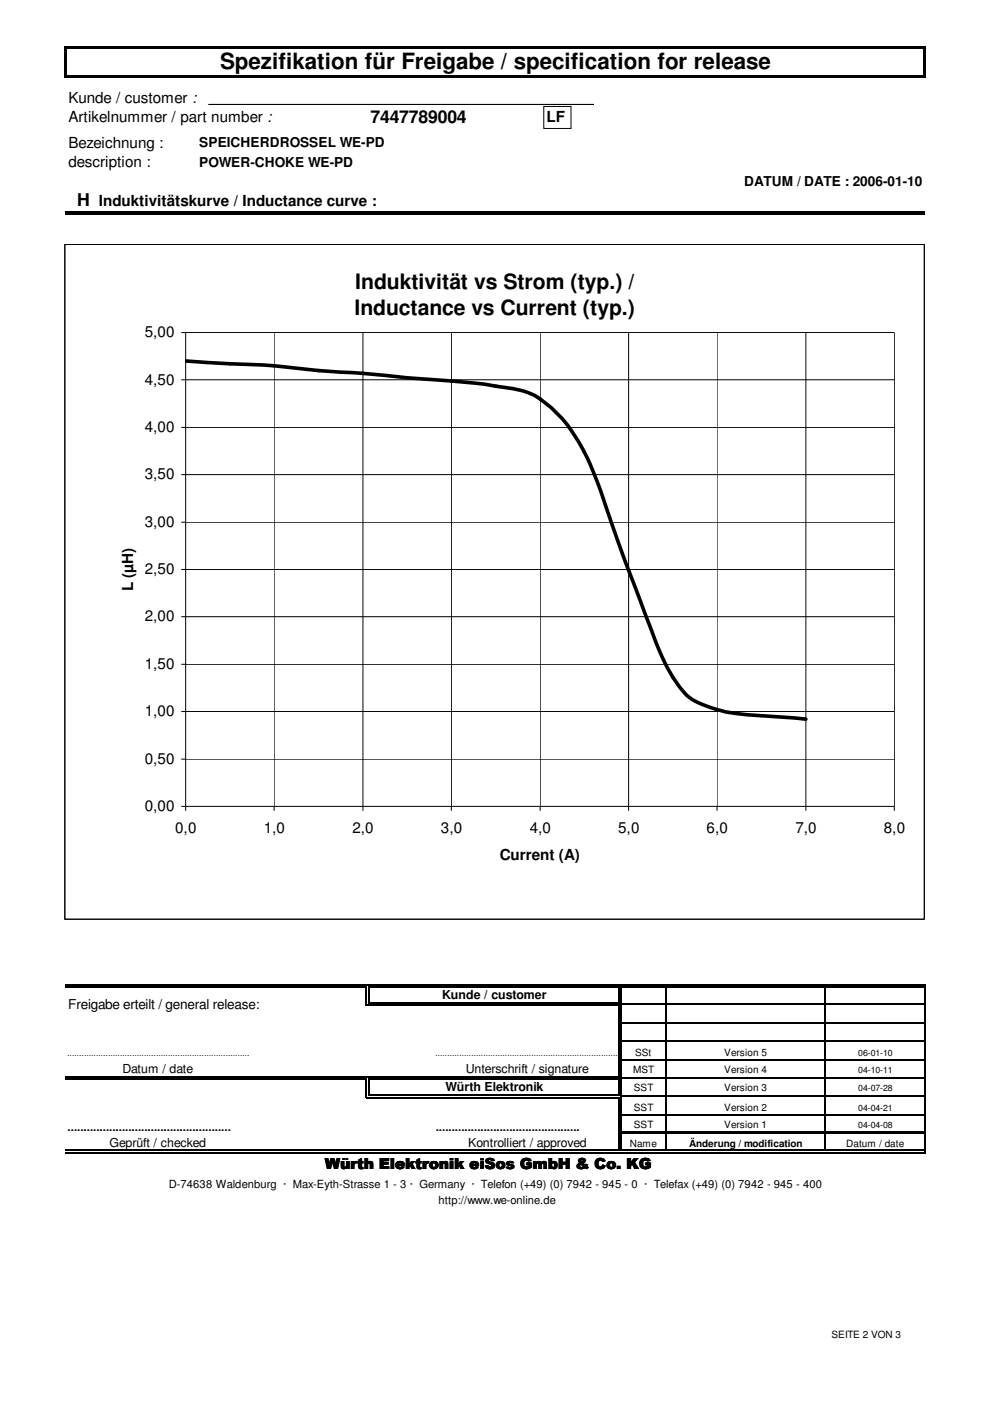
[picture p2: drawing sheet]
<svg xmlns="http://www.w3.org/2000/svg" width="210mm" height="297mm" viewBox="0 0 210 297" stroke-linecap="round" stroke-linejoin="round" font-family="sans-serif">
<defs><g id="words">
<text font-size="4.7" x="46.6" y="14.6">Spezifikation für Freigabe / specification for release</text>
<g font-size="4.5">
<text x="75.2" y="61">Induktivität vs Strom (typ.) /</text>
<text x="75" y="66.7">Inductance vs Current (typ.)</text>
</g>
<g font-size="3.7">
<text x="78.4" y="26">7447789004</text>
<text x="16.3" y="43.7">H</text>
</g>
<g font-size="3.2">
<text x="14.5" y="21.8">Kunde / customer :</text>
<text x="14.5" y="25.9">Artikelnummer / part number :</text>
<text x="115.7" y="25.7">LF</text>
<text x="14.5" y="31.2">Bezeichnung :</text>
<text x="14.5" y="35.3">description :</text>
<text x="20.9" y="43.7">Induktivitätskurve / Inductance curve :</text>
<text x="30.6" y="71.4">5,00</text>
<text x="30.6" y="81.4">4,50</text>
<text x="30.6" y="91.4">4,00</text>
<text x="30.6" y="101.4">3,50</text>
<text x="30.6" y="111.5">3,00</text>
<text x="28.2" y="125.1" transform="rotate(-90 28.2 125.1)">L (µH)</text>
<text x="30.6" y="121.5">2,50</text>
<text x="30.6" y="131.5">2,00</text>
<text x="30.6" y="141.6">1,50</text>
<text x="30.6" y="151.6">1,00</text>
<text x="30.6" y="161.6">0,50</text>
<text x="30.6" y="171.6">0,00</text>
<text x="37.1" y="176.2">0,0</text>
<text x="55.8" y="176.2">1,0</text>
<text x="74.6" y="176.2">2,0</text>
<text x="93.3" y="176.2">3,0</text>
<text x="112.1" y="176.2">4,0</text>
<text x="130.8" y="176.2">5,0</text>
<text x="149.5" y="176.2">6,0</text>
<text x="168.3" y="176.2">7,0</text>
<text x="187" y="176.2">8,0</text>
<text x="105.7" y="181.9">Current (A)</text>
<text x="68.8" y="247.2">Würth Elektronik eiSos GmbH &amp; Co. KG</text>
</g>
<g font-size="2.9">
<text x="42.2" y="31.1">SPEICHERDROSSEL WE-PD</text>
<text x="42.2" y="35.3">POWER-CHOKE WE-PD</text>
<text x="157.5" y="39.3">DATUM / DATE : 2006-01-10</text>
<text x="14.4" y="213.5">Freigabe erteilt / general release:</text>
</g>
<g font-size="2.6">
<text x="93.6" y="211.3">Kunde / customer</text>
<text x="25.9" y="227">Datum / date</text>
<text x="98.6" y="227">Unterschrift / signature</text>
<text x="94.2" y="230.8">Würth Elektronik</text>
<text x="23.2" y="242.6">Geprüft / checked</text>
<text x="99.1" y="242.6">Kontrolliert / approved</text>
</g>
<g font-size="2.5">
<text x="14.3" y="239.3">...................................................</text>
<text x="92.2" y="239.3">.............................................</text>
</g>
<g font-size="2.4">
<text x="35.7" y="251.4">D-74638 Waldenburg · Max-Eyth-Strasse 1 - 3 · Germany · Telefon (+49) (0) 7942 - 945 - 0 · Telefax (+49) (0) 7942 - 945 - 400</text>
<text x="92.8" y="254.7">http://www.we-online.de</text>
</g>
<g font-size="2.1">
<text x="133.9" y="227">MST</text>
<text x="134.4" y="223.4">SSt</text>
<text x="153.2" y="227">Version 4</text>
<text x="153.2" y="223.4">Version 5</text>
<text x="134.1" y="230.9">SST</text>
<text x="153.2" y="230.9">Version 3</text>
<text x="134.1" y="235">SST</text>
<text x="134.1" y="238.7">SST</text>
<text x="153.2" y="238.7">Version 1</text>
<text x="153.2" y="235">Version 2</text>
<text x="133.3" y="242.6">Name</text>
<text x="145.8" y="242.6">Änderung / modification</text>
<text x="179.1" y="242.6">Datum / date</text>
<text x="175.9" y="283.1">SEITE 2 VON 3</text>
</g>
<g font-size="1.9">
<text x="181.6" y="223.4">06-01-10</text>
<text x="181.6" y="227">04-10-11</text>
<text x="181.6" y="230.9">04-07-28</text>
<text x="181.6" y="235">04-04-21</text>
<text x="181.6" y="238.7">04-04-08</text>
</g>
<g font-size="1.8">
<text x="14.2" y="223.4">..................................................................................</text>
<text x="92.1" y="223.4">..................................................................................</text>
</g>
</g></defs>
<g fill="#000">
<path d="M13.5 9.7h.6v6.7h-.6zM14.1 9.7h181.8v.5h-181.8zM14.1 15.9h181.8v.5h-181.8zM195.4 10.2h.5v6.2h-.5zM77.4 208.7h.2v.3h-.2zM77.4 208.2h.7v.2h-.7zM77.4 212.6h.7v.3h-.7zM77.4 212.1h.2v.8h-.2zM77.9 208.7h.2v.3h-.2zM77.9 212.1h.2v.2h-.2zM130.8 208.7h.3v.3h-.3zM130.8 212.1h.3v.2h-.3z"/>
<path d="M130.8 212.6h.3v.3h-.3zM130.8 208.2h.8v.2h-.8zM131.3 208.7h.3v.3h-.3zM131.3 212.1h.3v.8h-.3zM77.4 228.2h.2v.2h-.2zM77.4 227.7h.7v.2h-.7zM77.4 232.1h.7v.2h-.7zM77.4 231.6h.2v.7h-.2zM77.9 228.2h.2v.2h-.2zM77.9 231.6h.2v.2h-.2zM130.8 227.7h.3v.2h-.3zM130.8 228.2h.3v.2h-.3z"/>
<path d="M130.8 231.6h.3v.2h-.3zM130.8 232.1h.3v.2h-.3zM131.3 227.7h.3v.7h-.3zM131.3 231.6h.3v.7h-.3zM131.6 239.4h64.2v.5h-64.2zM130.8 243.2h.3v.3h-.3zM130.8 243.8h.8v.2h-.8zM131.3 243.2h.3v.3h-.3z"/>
</g>
<g fill="none" stroke="#000" stroke-width=".25">
<path d="M13.8 44.8h181.9M13.8 45.3h181.9M13.8 208.3h63.6M13.8 208.8h63.6M77.5 209v3.1M78 209v3.1M78.1 208.3h52.7M78.1 208.8h52.7M78.1 212.2h52.7M78.1 212.7h52.7M130.9 209v3.1M130.9 212.9v14.8"/>
<path d="M131.4 209v3.1M131.4 212.9v14.8M131.6 208.3h64M131.6 208.8h64M131.6 212.5h64.2M131.6 216.4h64.2M140.8 209v30.4M174.5 209v30.4M195.7 208.2v31.2M13.8 227.8h63.6M13.8 228.3h63.6M77.5 228.4v3.2"/>
<path d="M78 228.4v3.2M78.1 227.8h52.7M78.1 228.3h52.7M78.1 231.7h52.7M78.1 232.2h52.7M130.9 228.4v3.2M130.9 232.3v10.9M131.4 228.4v3.2M131.4 232.3v10.9M131.6 220.3h64.2M131.6 224.2h64.2M131.6 228h64.2"/>
<path d="M131.6 231.9h64.2M131.6 235.8h64.2M140.8 239.9v3.3M174.5 239.9v3.3M195.7 239.9v4.1M13.8 243.4h117M13.8 243.9h117M131.6 243.4h64M131.6 243.9h64"/>
</g>
<path d="M44.2 22.1h96.5" fill="none" stroke="#010101" stroke-width=".21"/>
<path d="M13.8 51.8h181.8v142.7h-181.8z" fill="#fff"/>
<g fill="none" stroke="#000" stroke-width=".21">
<path d="M13.7 51.7h181.9v142.8h-181.9zM38.4 70.4h150.8v101.1M39.3 70.4v101.1M58 70.4v101.1M76.8 70.4v101.1M95.5 70.4v101.1M114.3 70.4v101.1M133 70.4v101.1M151.7 70.4v101.1M170.5 70.4v101.1M38.4 90.4h150.8M38.4 80.3h150.8"/>
<path d="M38.4 110.5h150.8M38.4 100.4h150.8M38.4 130.5h150.8M38.4 120.5h150.8M38.4 150.5h150.8M38.4 140.5h150.8M38.4 160.6h150.8M38.4 170.6h150.8"/>
</g>
<path d="M39.3 76.4l9.4 .6a258.7 258.7 0 0 1 21.1 1.6l7 .4 14 1.3a142.4 142.4 0 0 1 19.9 2.4 16.3 16.3 0 0 1 7.1 4.7 38.5 38.5 0 0 1 8.2 13.5l1.2 3.2a619.9 619.9 0 0 0 12.8 34.8 29.3 29.3 0 0 0 5.5 8.3 19.9 19.9 0 0 0 7.2 3.2 74.4 74.4 0 0 0 12.9 1.3l4.9 .4" fill="none" stroke="#000" stroke-width=".76"/>
<path d="M115.1 22.5h5.7v4.7h-5.7z" fill="none" stroke="#010101" stroke-width=".21"/>
<g fill="#fff">
<path d="M125.7 18.8h32.9v9.6h-32.9z" fill-rule="evenodd"/>
<path d="M125.7 18.8h32.9v9.6h-32.9z" fill-rule="evenodd"/>
</g>
<use href="#words"/>
</svg>
